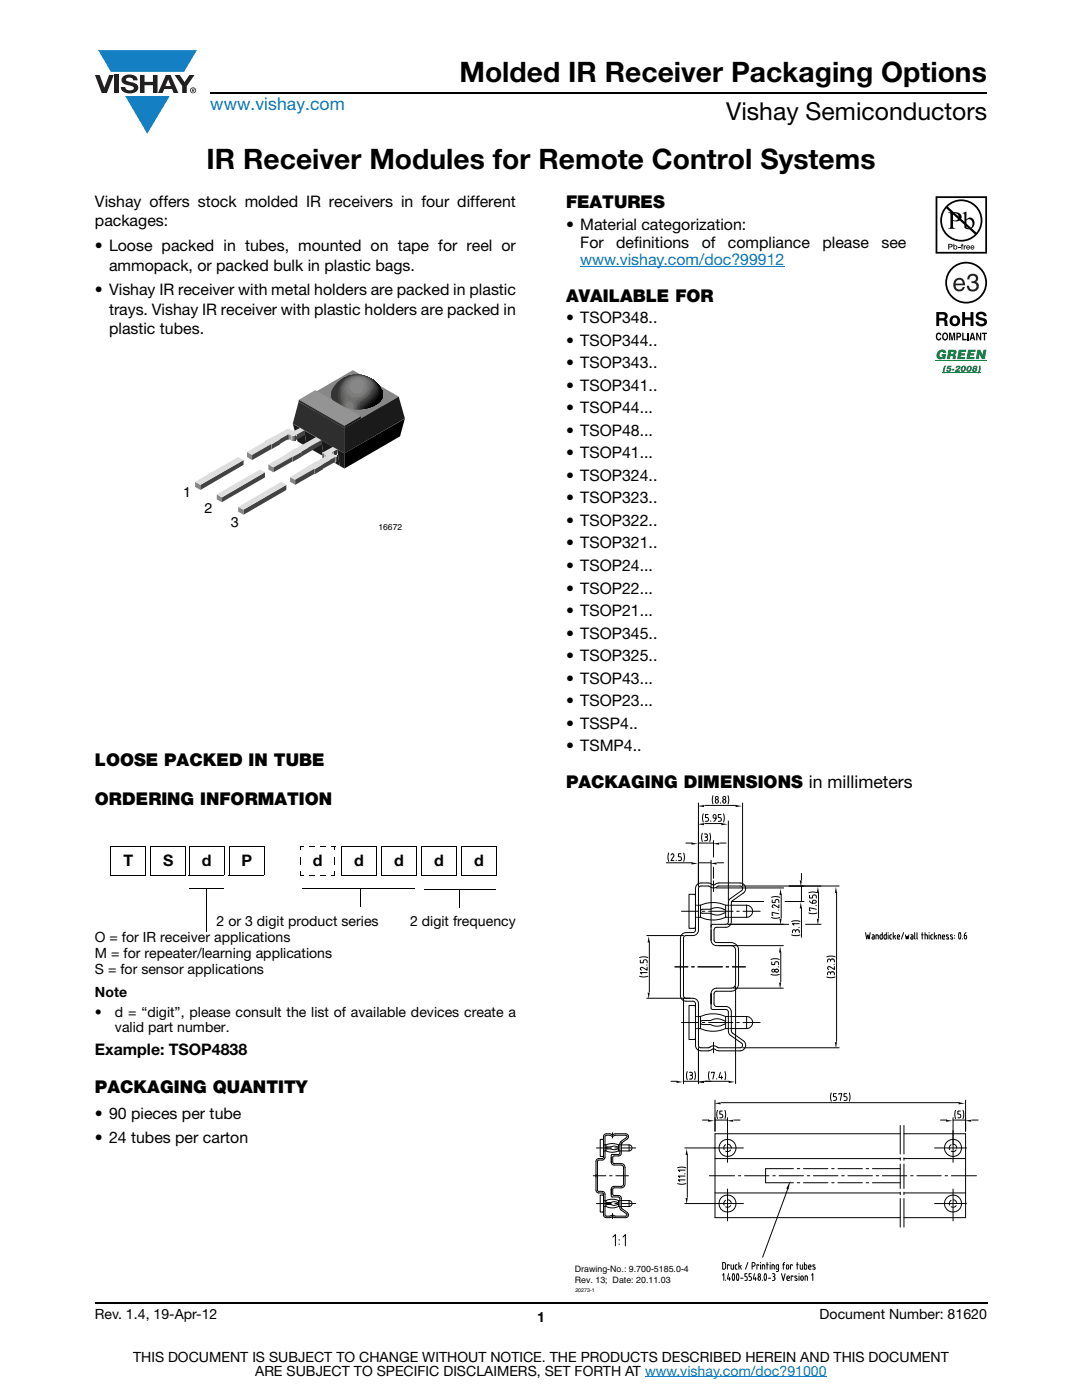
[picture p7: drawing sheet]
<svg xmlns="http://www.w3.org/2000/svg" width="216mm" height="279mm" viewBox="0 0 216 279" stroke-linecap="round" stroke-linejoin="round" font-family="sans-serif">
<defs><g id="words">
<g font-size="5.6">
<text x="91.7" y="16.4">Molded IR Receiver Packaging Options</text>
<text x="41.2" y="33.8">IR Receiver Modules for Remote Control Systems</text>
</g>
<text font-size="4.9" x="144.9" y="24">Vishay Semiconductors</text>
<text font-size="3.5" fill="#007ec4" x="42" y="21.9">www.vishay.com</text>
<g font-size="3.5">
<text x="112.9" y="41.5">FEATURES</text>
<text x="112.9" y="60.2">AVAILABLE FOR</text>
<text x="18.9" y="153">LOOSE PACKED IN TUBE</text>
<text x="18.9" y="160.7">ORDERING INFORMATION</text>
<text x="112.9" y="157.2">PACKAGING DIMENSIONS in millimeters</text>
<text x="18.9" y="218.2">PACKAGING QUANTITY</text>
</g>
<g font-size="3.2">
<text x="18.9" y="41.3">Vishay offers stock molded IR receivers in four different</text>
<text x="18.9" y="45.2">packages:</text>
<text x="112.9" y="45.9">• Material categorization:</text>
<text x="18.9" y="50.1">• Loose packed in tubes, mounted on tape for reel or</text>
<text x="21.8" y="54">ammopack, or packed bulk in plastic bags.</text>
<text x="115.8" y="49.4">For</text>
<text x="123" y="49.4">definitions</text>
<text x="140" y="49.4">of</text>
<text x="145.2" y="49.4">compliance</text>
<text x="164.1" y="49.4">please</text>
<text x="175.9" y="49.4">see</text>
<text x="18.9" y="58.9">• Vishay IR receiver with metal holders are packed in plastic</text>
<text x="21.8" y="62.8">trays. Vishay IR receiver with plastic holders are packed in</text>
<text x="112.9" y="64.5">• TSOP348..</text>
<text x="21.8" y="66.7">plastic tubes.</text>
<text x="112.9" y="69">• TSOP344..</text>
<text x="112.9" y="73.5">• TSOP343..</text>
<text x="112.9" y="78">• TSOP341..</text>
<text x="112.9" y="82.5">• TSOP44...</text>
<text x="112.9" y="87">• TSOP48...</text>
<text x="112.9" y="91.5">• TSOP41...</text>
<text x="112.9" y="96">• TSOP324..</text>
<text x="112.9" y="100.5">• TSOP323..</text>
<text x="112.9" y="105">• TSOP322..</text>
<text x="112.9" y="109.5">• TSOP321..</text>
<text x="112.9" y="114">• TSOP24...</text>
<text x="112.9" y="118.4">• TSOP22...</text>
<text x="112.9" y="123">• TSOP21...</text>
<text x="112.9" y="127.4">• TSOP345..</text>
<text x="112.9" y="132">• TSOP325..</text>
<text x="112.9" y="136.4">• TSOP43...</text>
<text x="112.9" y="140.9">• TSOP23...</text>
<text x="112.9" y="145.5">• TSSP4..</text>
<text x="112.9" y="149.9">• TSMP4..</text>
<text x="24.6" y="172.7">T</text>
<text x="32.5" y="172.7">S</text>
<text x="40.3" y="172.7">d</text>
<text x="48.2" y="172.7">P</text>
<text x="62.4" y="172.7">d</text>
<text x="70.7" y="172.7">d</text>
<text x="78.7" y="172.7">d</text>
<text x="86.6" y="172.7">d</text>
<text x="94.6" y="172.7">d</text>
<text x="18.9" y="210.5">Example: TSOP4838</text>
<text x="18.9" y="223.2">• 90 pieces per tube</text>
<text x="18.9" y="228.2">• 24 tubes per carton</text>
</g>
<text font-size="3.2" fill="#007ec4" x="115.8" y="52.9">www.vishay.com/doc?99912</text>
<g font-size="2.8">
<text x="36.6" y="99.2">1</text>
<text x="40.8" y="102.3">2</text>
<text x="46" y="105.2">3</text>
<text x="43.2" y="184.9">2 or 3 digit product series</text>
<text x="81.8" y="184.9">2 digit frequency</text>
<text x="18.9" y="188.1">O = for IR receiver applications</text>
<text x="18.9" y="191.2">M = for repeater/learning applications</text>
<text x="18.9" y="194.4">S = for sensor applications</text>
<text x="18.9" y="199">Note</text>
<text x="18.9" y="202.9">•</text>
<text x="22.9" y="202.9">d = “digit”, please consult the list of available devices create a</text>
<text x="22.9" y="206.1">valid part number.</text>
<text x="18.9" y="263.3">Rev. 1.4, 19-Apr-12</text>
<text x="107.2" y="263.8">1</text>
<text x="163.6" y="263.3">Document Number: 81620</text>
<text x="26.5" y="271.7">THIS DOCUMENT IS SUBJECT TO CHANGE WITHOUT NOTICE. THE PRODUCTS DESCRIBED HEREIN AND THIS DOCUMENT</text>
<text x="50.9" y="274.6">ARE SUBJECT TO SPECIFIC DISCLAIMERS, SET FORTH AT www.vishay.com/doc?91000</text>
</g>
<g font-size="1.8" fill="#040503">
<text x="114.7" y="256.1">Rev. 13; Date: 20.11.03</text>
<text x="114.7" y="253.9">Drawing-No.: 9.700-5185.0-4</text>
</g>
<text font-size="1.7" x="75.5" y="105.8">16672</text>
<text font-size="1.1" fill="#040503" x="114.8" y="257.9">20273-1</text>
</g></defs>
<g fill="#147fc3">
<path d="M19.6 10h19.7l-2.6 4.3h-1.1h-13.5z"/>
<path d="M25 19.2h8.9l-4.5 7.5z"/>
</g>
<g fill="#231f20">
<path d="M18.9 15h1l.9 2.5 1-2.5h.9l-1.4 3.6h-1z"/>
<path d="M22.9 15h.9v3.6h-.9z"/>
<path d="M24.6 15.3a2.1 2.1 0 0 1 2.8 .3l.1 .4h-.9a.79 .79 0 0 0-.7-.5 .79 .79 0 0 0-.8 .4l.3 .3 1 .2a1.08 1.08 0 0 1 1.2 1 1.08 1.08 0 0 1-1.1 1.2 1.73 1.73 0 0 1-2.4-1.2h.9a.96 .96 0 0 0 .8 .6 .96 .96 0 0 0 .9-.4 1.31 1.31 0 0 0-1.2-.6 1.03 1.03 0 0 1-1.1-.6 1.03 1.03 0 0 1 .2-1.1z"/>
<path d="M27.9 15h.9v1.3h1.7v-1.3h.9v3.6h-.9v-1.6h-1.7v1.6h-.9z"/>
<path d="M34.8 15h1.1l.9 1.4 1-1.4h1l-1.5 2.2v1.4h-.9v-1.4z"/>
<path d="M33.6 15.9l.5 1.3h-1.1zM33.1 15l-1.6 3.6h1l.3-.8h1.5l.3 .8h1l-1.6-3.6z"/>
<path d="M38.1 18a.46 .46 0 0 1 .9 0 .46 .46 0 0 1-.9 0zM37.9 18a.6 .6 0 0 0 1.2 0 .6 .6 0 0 0-1.2 0z"/>
<path d="M38.4 17.8h.2v.2h-.2zM38.3 17.7v.7h.1v-.3l.4 .3-.2-.3 .2-.2-.1-.2z"/>
</g>
<path d="M42 18.6h155M18.9 260h178.1" fill="none" stroke="#000" stroke-width=".36"/>
<path d="M115.8 53.2h40.7M128.7 274.8h36.3" fill="none" stroke="#007ec4" stroke-width=".2"/>
<path d="M36.6 73.9h44.2v32.3h-44.2z" fill="#fff"/>
<path d="M58.4 84.6l2.3 1.3 .5 3.3-1.8-1.1z" fill="#1a1a1a"/>
<path d="M60.7 85.9l.2 .9-.2 .1z" fill="#424242"/>
<path d="M59.9 85.4l.8 .5v1l-.8-.6z" fill="#878787"/>
<path d="M58.4 84.5l2.3 1.4z" fill="#1a1a1a"/>
<path d="M57.3 86.8h.7v1h-.7zM58 86.8h.1" fill="none" stroke="#fff" stroke-width=".27"/>
<g fill="#7d7d7d">
<path d="M58 86.8v1z"/>
<path d="M58 86.7v1.1z"/>
</g>
<g fill="#878787">
<path d="M57.9 86.7l.1 1.1z" fill-rule="evenodd"/>
<path d="M57.8 86.7h.1v1.1l-.1-.1z" fill-rule="evenodd"/>
<path d="M57.7 86.7v1z" fill-rule="evenodd"/>
</g>
<path d="M57.7 86.7v1z" fill="#7d7d7d"/>
<g fill="#757575">
<path d="M57.6 86.7v1z"/>
<path d="M57.6 86.7l.1 1z" fill-rule="evenodd"/>
</g>
<path d="M57.6 86.7v1z" fill="#707070"/>
<g fill="#696969">
<path d="M57.5 86.7v1z"/>
<path d="M57.5 86.7l.1 1z" fill-rule="evenodd"/>
</g>
<g fill="#616161">
<path d="M57.5 86.7v1z"/>
<path d="M57.5 86.7v1z" fill-rule="evenodd"/>
</g>
<path d="M57.5 86.7v1z" fill="#595959"/>
<path d="M57.5 86.7v1z" fill="#525252"/>
<path d="M57.4 86.7l.1 1z" fill="#525252"/>
<path d="M57.4 86.7v1z" fill="#4a4a4a"/>
<g fill="#424242">
<path d="M57.4 86.7v1.1z"/>
<path d="M57.3 86.7v1.1z"/>
<path d="M57.3 86.7l.1 1.1z" fill-rule="evenodd"/>
</g>
<g fill="#3d3d3d">
<path d="M57.3 86.7v1.1z"/>
<path d="M57.3 86.7v1.1z" fill-rule="evenodd"/>
</g>
<path d="M57.3 86.7v1.1z" fill="#363636"/>
<path d="M58 86.8l.2 .1v1l-.2-.1z" fill="#878787"/>
<path d="M60.7 85.9l3.4 1.9 .5 3.3-3.4-1.9z" fill="#1a1a1a"/>
<path d="M63.1 87.2l1 .6v1l-1-.6z" fill="#878787"/>
<path d="M60.7 85.9l3.4 1.9z" fill="#1a1a1a"/>
<path d="M58.9 86.9l1.8-1v1l-1.8 1z" fill="#424242"/>
<path d="M58.2 86.9h.7v1h-.7zM58.9 86.9h.1" fill="none" stroke="#fff" stroke-width=".27"/>
<path d="M58.9 86.9v1.1z" fill-rule="evenodd" fill="#363636"/>
<path d="M58.8 86.9l.1 1.1z" fill="#3d3d3d"/>
<path d="M58.8 86.9v1.1z" fill="#3d3d3d"/>
<g fill="#424242">
<path d="M58.8 86.9v1.1z"/>
<path d="M58.8 87v1z"/>
<path d="M58.8 86.9v1.1z" fill-rule="evenodd"/>
</g>
<path d="M58.8 87v1z" fill="#4a4a4a"/>
<g fill="#525252">
<path d="M58.7 87v1z"/>
<path d="M58.7 87l.1 1z" fill-rule="evenodd"/>
</g>
<path d="M58.7 87v1z" fill="#595959"/>
<g fill="#616161">
<path d="M58.6 87v1z"/>
<path d="M58.6 87l.1 1z" fill-rule="evenodd"/>
</g>
<g fill="#696969">
<path d="M58.6 87v1z"/>
<path d="M58.6 87v1z" fill-rule="evenodd"/>
</g>
<path d="M58.6 87v1z" fill="#707070"/>
<g fill="#757575">
<path d="M58.6 87v1z"/>
<path d="M58.5 87l.1 1z" fill-rule="evenodd"/>
</g>
<path d="M58.5 87v1z" fill="#7d7d7d"/>
<g fill="#878787">
<path d="M58.4 87l.1 1z" fill-rule="evenodd"/>
<path d="M58.3 86.9l.1 .1v1h-.1z" fill-rule="evenodd"/>
<path d="M58.2 86.9l.1 1.1z" fill-rule="evenodd"/>
</g>
<path d="M58.2 86.9v1.1z" fill="#7d7d7d"/>
<g fill="#424242">
<path d="M55.8 87.6l1.5-.8v1l-1.5 .8z"/>
<path d="M64.1 87.8l.2 .9-.2 .1z"/>
</g>
<path d="M52.9 88h.2v1h-.2z" fill="#878787"/>
<path d="M54.2 88.7l1.7-1v1l-1.7 1z" fill="#424242"/>
<path d="M54.1 88.6l.1 1.1z" fill="#878787"/>
<path d="M64.1 87.8l3.2 1.9 .5 3.3-3.2-1.9z" fill="#1a1a1a"/>
<path d="M67.3 89.7l.1 .8-.1 .2z" fill="#424242"/>
<path d="M66.4 89.2l.9 .5v1l-.9-.6z" fill="#878787"/>
<path d="M64.1 87.8l3.2 1.9z" fill="#1a1a1a"/>
<path d="M60.1 90.1l4-2.3v1l-4 2.3z" fill="#424242"/>
<path d="M66.4 90.1l.9-.4v1l-.9 .4zM67.3 90.7h.1M67.3 89.7h.1" fill="none" stroke="#fff" stroke-width=".27"/>
<path d="M66.4 90.1l.9-.4v1l-.9 .4z" fill-rule="evenodd" fill="#363636"/>
<path d="M66.2 91.3h.1M66.3 90.2l.1-.1v1l-.2 .2z" fill="none" stroke="#fff" stroke-width=".27"/>
<g fill="#363636">
<path d="M66.4 90.1v1z"/>
<path d="M66.4 90.1v1.1z" fill-rule="evenodd"/>
</g>
<path d="M66.4 90.2v1l-.2 .1v-1z" fill-rule="evenodd" fill="#2e2e2e"/>
<path d="M67.3 89.7l1.4 .8v3l-.9-.5z" fill="#1a1a1a"/>
<path d="M58.4 84.5l12-6.9 10.4 6-12.1 6.9z" fill="#878787"/>
<path d="M68.7 90.5l12.1-6.9-1 3.5-11.1 6.4z" fill="#000"/>
<path d="M57.3 90.5v1z" fill="#878787"/>
<path d="M64.5 91.4h.1M64.5 90.4l.1 .2v1l-.1-.2z" fill="none" stroke="#fff" stroke-width=".27"/>
<g fill="#7d7d7d">
<path d="M64.5 90.6v.9z"/>
<path d="M64.5 90.6l.1 1z" fill-rule="evenodd"/>
</g>
<path d="M64.5 90.5v1z" fill="#757575"/>
<path d="M64.5 90.5v1z" fill="#707070"/>
<path d="M64.5 90.5v1z" fill="#707070"/>
<g fill="#696969">
<path d="M64.5 90.5v1z"/>
<path d="M64.5 90.5v1z" fill-rule="evenodd"/>
</g>
<path d="M64.5 90.5v1z" fill="#616161"/>
<path d="M64.5 90.5v1z" fill="#595959"/>
<g fill="#525252">
<path d="M64.5 90.5v.9z"/>
<path d="M64.5 90.5v1z" fill-rule="evenodd"/>
</g>
<path d="M64.5 90.4v1z" fill-rule="evenodd" fill="#4a4a4a"/>
<path d="M64.5 90.4v1z" fill="#424242"/>
<g fill="#878787">
<path d="M64.6 90.6l.3 .1v1.1l-.3-.2z"/>
<path d="M49.3 90.2l1 .6v1l-1-.6z"/>
</g>
<path d="M49.3 90.2l3.8-2.2h-.2l4.3-2.3a1.17 1.17 0 0 1 1.3 .2l1.4-.5 .8 .5-1.8 1h-.7a.82 .82 0 0 0-.9-.1l-7 4z" fill-rule="evenodd" fill="#dedede"/>
<path d="M50.3 90.8l3.8-2.2v1.1l-3.8 2.1z" fill="#424242"/>
<path d="M64.9 90.7l.1 .2v1.1l-.1-.2zM65 90.9h.1" fill="none" stroke="#fff" stroke-width=".27"/>
<path d="M65 90.9v1.1z" fill="#424242"/>
<path d="M65 90.9v1.1z" fill="#4a4a4a"/>
<path d="M65 90.9v1z" fill="#525252"/>
<path d="M65 90.9v1z" fill="#595959"/>
<path d="M64.9 90.9l.1 1z" fill="#616161"/>
<path d="M64.9 90.9v1z" fill="#616161"/>
<g fill="#696969">
<path d="M64.9 90.9v.9z"/>
<path d="M64.9 90.8v1z"/>
</g>
<path d="M64.9 90.8v1z" fill="#707070"/>
<g fill="#757575">
<path d="M64.9 90.8v1z"/>
<path d="M64.9 90.8v1z" fill-rule="evenodd"/>
</g>
<g fill="#7d7d7d">
<path d="M64.9 90.7v1.1z"/>
<path d="M64.9 90.7v1z" fill-rule="evenodd"/>
</g>
<path d="M58.4 91.1v1.1z" fill="#878787"/>
<path d="M58.4 91.1l1.8-.9v.9l-1.8 1.1z" fill="#424242"/>
<path d="M67 91h.1M67 91v1l-.2 .2v-1z" fill="none" stroke="#fff" stroke-width=".27"/>
<path d="M67 91l-.1 1.2z" fill-rule="evenodd" fill="#2e2e2e"/>
<g fill="#363636">
<path d="M66.8 91.2v1z"/>
<path d="M66.8 91.2l.1 1z" fill-rule="evenodd"/>
</g>
<path d="M64.4 92.6l2.4-1.4v1l-2.4 1.4z" fill="#424242"/>
<path d="M61.5 93l.1 1z" fill="#878787"/>
<path d="M53.6 92.7l5.4-3.3 4.1-2.2 1 .6-9.5 5.5z" fill-rule="evenodd" fill="#dedede"/>
<path d="M53.6 92.7l1 .6v1l-1-.6z" fill="#878787"/>
<path d="M54.6 93.3l3.8-2.2v1l-3.8 2.2z" fill="#424242"/>
<path d="M62.7 93.6l.1 1.1z" fill="#878787"/>
<path d="M62.8 93.6l1.7-1v1l-1.7 1.1z" fill="#424242"/>
<path d="M57.9 95.2l1 .5v1.1l-1-.6z" fill="#878787"/>
<path d="M57.9 95.2l7-4.1v-.4l-.4-.2 .1-.3 1.8-1 .9 .4-1 .7v.1l.7 .5-.2 .3-4 2.4-3.9 2.1z" fill-rule="evenodd" fill="#dedede"/>
<path d="M58.9 95.7l3.8-2.1v1l-3.8 2.2z" fill="#424242"/>
<path d="M59.6 80.2l10.8-6.3 9.2 5.3-10.9 6.3z" fill="#878787"/>
<path d="M68.9 78.1l.1 .3a1.2 1.2 0 0 1-.1 1.9l-.1 .6 .1 .5-1.3-.6 .5-1.4z" fill-rule="evenodd" fill="#707070"/>
<g fill="#696969">
<path d="M68.7 78.2a2.12 2.12 0 0 1 .1 2.4l.1 .7-1.3-.5 .4-1.3z" fill-rule="evenodd"/>
<path d="M68.6 78.4l.3 1.1-.2 1.1v.7l-1.1-.5 .5-1.5z" fill-rule="evenodd"/>
</g>
<g fill="#616161">
<path d="M68.5 78.5l.2 .9v1.9l-1.1-.5z" fill-rule="evenodd"/>
<path d="M68.4 78.7l.2 .8-.1 1.3 .1 .5-1-.5z" fill-rule="evenodd"/>
</g>
<g fill="#595959">
<path d="M68.3 79l.2 2.3-.9-.5z" fill-rule="evenodd"/>
<path d="M68.2 79.2l.2 2-.8-.4z" fill-rule="evenodd"/>
</g>
<path d="M68.1 79.4l.2 1.8-.7-.4z" fill-rule="evenodd" fill="#525252"/>
<path d="M68 79.5l.2 1.6-.6-.3z" fill-rule="evenodd" fill="#4a4a4a"/>
<path d="M67.9 79.7l.3 1.4a.55 .55 0 0 1-.5-.8z" fill-rule="evenodd" fill="#424242"/>
<circle cx="69.8" cy="81.1" r=".35" fill="#7d7d7d"/>
<g fill="#424242">
<path d="M67.8 79.9l.2 1.1-.4-.2z" fill-rule="evenodd"/>
<path d="M67.8 80.1l.2 .9-.4-.2z" fill-rule="evenodd"/>
</g>
<path d="M76.2 77.8l.2 .8z" fill-rule="evenodd" fill="#000"/>
<circle cx="69.8" cy="81.1" r=".35" fill="#7d7d7d"/>
<path d="M67.5 76.2a5.5 5.5 0 0 1 8.7 1.7 2.24 2.24 0 0 1-1.4 2.9 8 8 0 0 1-7.2 0 8 8 0 0 1 2.7-4.3l-.2 .4 .2 .4a1.1 1.1 0 0 0 1.9-.5 .63 .63 0 0 0-.4-1 1.5 1.5 0 0 0-1.7 .8l-1.4 1.6-.7 1.2-.4 1.4a2.22 2.22 0 0 1-.9-3.6z" fill-rule="evenodd" fill="#878787"/>
<g fill="#7d7d7d">
<path d="M67.5 76.2a5.5 5.5 0 0 1 8.7 1.7 2.24 2.24 0 0 1-1.4 2.9 8 8 0 0 1-7.2 0l.6-1.8 1.5-2.1a1.47 1.47 0 0 0 1.4 1.7 1.47 1.47 0 0 0 1.6-1.4 1.22 1.22 0 0 0-.4-1.4 1.22 1.22 0 0 0-1.4-.1 1.71 1.71 0 0 0-1.2 1.2l-1.5 2.1-.6 1.8a2.22 2.22 0 0 1-.9-3.6z" fill-rule="evenodd"/>
<path d="M67.5 76.2a5.5 5.5 0 0 1 8.7 1.7 2.24 2.24 0 0 1-1.4 2.9l-1.9 .7-1.4 .2-1.5-.1a.6 .6 0 0 0-.3-1l-.3 .1-.1 .3 .1 .5-1.8-.7 .9-2.2 1-1.3a1.72 1.72 0 0 0 1.7 1.6 1.72 1.72 0 0 0 1.7-1.6 1.36 1.36 0 0 0-.3-1.6 1.36 1.36 0 0 0-1.6-.2 2.05 2.05 0 0 0-1.5 1.8l-1 1.3-.9 2.2a2.22 2.22 0 0 1-.9-3.6z" fill-rule="evenodd"/>
<path d="M67.5 76.2a5.5 5.5 0 0 1 8.7 1.7 2.24 2.24 0 0 1-1.4 2.9l-1.8 .7-1.4 .2-1.5-.1a.64 .64 0 0 0 .1-.9 .64 .64 0 0 0-.9-.1l-.1 .4 .1 .5-1.7-.7 .6-1.8 1.1-1.5a1.95 1.95 0 0 0 2.1 1.5 1.95 1.95 0 0 0 1.7-1.9 1.33 1.33 0 0 0-1-1.7 2.29 2.29 0 0 0-2.8 2.1l-1.1 1.5-.6 1.8a2.22 2.22 0 0 1-.9-3.6z" fill-rule="evenodd"/>
</g>
<path d="M67.5 76.2a5.5 5.5 0 0 1 8.7 1.7 2.24 2.24 0 0 1-1.4 2.9l-1.8 .7-1.3 .2h-1.4a.85 .85 0 0 0 0-1.1 .85 .85 0 0 0-.9-.3l-.4 .6 .1 .6-1.5-.7 .6-1.6 .9-1.5a2.05 2.05 0 0 0 1.9 1.6 2.05 2.05 0 0 0 2.1-1.3 1.78 1.78 0 0 0 0-2 1.78 1.78 0 0 0-1.9-.8 2.35 2.35 0 0 0-2.1 2.5l-.9 1.5-.6 1.6a2.22 2.22 0 0 1-.9-3.6z" fill-rule="evenodd" fill="#757575"/>
<g fill="#707070">
<path d="M67.5 76.2a5.5 5.5 0 0 1 8.7 1.7 2.24 2.24 0 0 1-1.4 2.9 7.2 7.2 0 0 1-4.4 .8 1.13 1.13 0 0 0-.7-1.7 1.15 1.15 0 0 0-.7 1.5l-1.4-.6 .5-1.5 .9-1.4a1.8 1.8 0 0 0 1.3 1.6 2.86 2.86 0 0 0 3.2-3.1 1.99 1.99 0 0 0-3-1 2.31 2.31 0 0 0-1.5 2.5l-.9 1.4-.5 1.5a2.22 2.22 0 0 1-.9-3.6z" fill-rule="evenodd"/>
<path d="M67.5 76.2a5.5 5.5 0 0 1 8.7 1.7 2.24 2.24 0 0 1-1.4 2.9l-1.7 .7-1.9 .2h-.7l.1-1a.74 .74 0 0 1 .5-1.1 2.87 2.87 0 0 0 2.4-3.5 2.62 2.62 0 0 0-3.1-.8 2.62 2.62 0 0 0-1.5 2.8l-.8 1.3-.5 1.4a2.22 2.22 0 0 1-.9-3.6z" fill-rule="evenodd"/>
</g>
<g fill="#696969">
<path d="M67.5 76.2a5.5 5.5 0 0 1 8.7 1.7 2.24 2.24 0 0 1-1.4 2.9 6.5 6.5 0 0 1-4.2 .8l.1-.9a1.05 1.05 0 0 1 1.1-1.2 2.87 2.87 0 0 0 1.9-3.4 2.77 2.77 0 0 0-3.3-.9 2.77 2.77 0 0 0-1.7 3l-.7 1.3-.4 1.3a2.22 2.22 0 0 1-.9-3.6z" fill-rule="evenodd"/>
<path d="M67.5 76.2a5.5 5.5 0 0 1 8.7 1.7 2.24 2.24 0 0 1-1.4 2.9 6.4 6.4 0 0 1-4.1 .8l.1-.8a1.14 1.14 0 0 1 1.1-1.2 2.99 2.99 0 0 0 1.9-3.5 2.94 2.94 0 0 0-3.5-.9 2.94 2.94 0 0 0-1.7 3.2l-.5 .9-.5 1.5a2.22 2.22 0 0 1-.9-3.6z" fill-rule="evenodd"/>
</g>
<g fill="#616161">
<path d="M67.5 76.2a5.5 5.5 0 0 1 8.7 1.7 2.24 2.24 0 0 1-1.4 2.9 7.2 7.2 0 0 1-4 .8l.5-1.6a4.1 4.1 0 0 0 2.7-3.3 2.08 2.08 0 0 0-2.2-1.7 2.92 2.92 0 0 0-3.3 3.5l-.9 2.3a2.22 2.22 0 0 1-.9-3.6z" fill-rule="evenodd"/>
<path d="M67.5 76.2a5.5 5.5 0 0 1 8.7 1.7 2.24 2.24 0 0 1-1.4 2.9l-1.6 .6-2.4 .3a2.28 2.28 0 0 1 1.7-2.3 3.2 3.2 0 0 0 1.5-3.3 3.2 3.2 0 0 0-3.9-.9 3.2 3.2 0 0 0-1.7 3.5l-.8 2.1a2.22 2.22 0 0 1-.9-3.6z" fill-rule="evenodd"/>
</g>
<path d="M67.5 76.2a5.5 5.5 0 0 1 8.7 1.7 2.24 2.24 0 0 1-1.4 2.9l-1.5 .6-2.4 .3 .5-1.4a5.8 5.8 0 0 0 2.7-3 1.41 1.41 0 0 0-.9-2 3.3 3.3 0 0 0-3.7 .2 3.3 3.3 0 0 0-1.2 3.5l-.7 1.8a2.22 2.22 0 0 1-.9-3.6z" fill-rule="evenodd" fill="#595959"/>
<path d="M67.5 76.2a5.5 5.5 0 0 1 8.7 1.7 2.24 2.24 0 0 1-1.4 2.9l-1.8 .7-1.9 .2a2.59 2.59 0 0 1 1.6-2.1 4.2 4.2 0 0 0 1.8-2.9 3 3 0 0 0-3.6-1.8 3.4 3.4 0 0 0-2.8 4.5l-.5 1.4a2.22 2.22 0 0 1-.9-3.6z" fill-rule="evenodd" fill="#525252"/>
<path d="M67.5 76.2a5.5 5.5 0 0 1 8.7 1.7 2.24 2.24 0 0 1-1.4 2.9 5.7 5.7 0 0 1-3.6 .8 3.4 3.4 0 0 1 1.9-2.2l.7-.8a1.97 1.97 0 0 0-.3-3.2 3.6 3.6 0 0 0-4.2 .1 3.6 3.6 0 0 0-1.3 4l-.4 1.3a2.22 2.22 0 0 1-.9-3.6z" fill-rule="evenodd" fill="#4a4a4a"/>
<g fill="#424242">
<path d="M67.5 76.2a5.5 5.5 0 0 1 8.7 1.7 2.24 2.24 0 0 1-1.4 2.9 5.8 5.8 0 0 1-3.6 .8 2.82 2.82 0 0 1 1.9-2l.8-.8a3.6 3.6 0 0 0 .8-2 3.6 3.6 0 0 0-4.6-1.8 3.3 3.3 0 0 0-2.3 3.6 3.6 3.6 0 0 1-.2 2.2 2.22 2.22 0 0 1-.9-3.6z" fill-rule="evenodd"/>
<path d="M67.5 76.2a5.5 5.5 0 0 1 8.7 1.7 2.24 2.24 0 0 1-1.4 2.9 6.3 6.3 0 0 1-3.5 .8 3.3 3.3 0 0 1 2-2l.6-.8a2.42 2.42 0 0 0 .6-2.5 3.8 3.8 0 0 0-4.9-1.1 3.8 3.8 0 0 0-1.8 4.7l-.2 .9a2.22 2.22 0 0 1-.9-3.6z" fill-rule="evenodd"/>
<path d="M67.5 76.2a5.5 5.5 0 0 1 8.7 1.7 2.24 2.24 0 0 1-1.4 2.9l-1.6 .7-1.8 .2a4.1 4.1 0 0 1 1.9-2.1l.5-.5a3.4 3.4 0 0 0 1-2.3 3.6 3.6 0 0 0-4-2 3.6 3.6 0 0 0-3.2 4.1l.2 1.2-.2 .7a2.22 2.22 0 0 1-.9-3.6z" fill-rule="evenodd"/>
</g>
<path d="M67.5 76.2a5.5 5.5 0 0 1 8.7 1.7 2.24 2.24 0 0 1-1.4 2.9l-1.6 .7-1.8 .2 .5-.7a9.6 9.6 0 0 0 3-3.5 2.52 2.52 0 0 0-2.4-2.6 3.9 3.9 0 0 0-5 4.1l.2 1.3-.1 .5a2.22 2.22 0 0 1-.9-3.6z" fill-rule="evenodd" fill="#3d3d3d"/>
<g fill="#363636">
<path d="M67.5 76.2a5.5 5.5 0 0 1 8.7 1.7 2.24 2.24 0 0 1-1.4 2.9 5.5 5.5 0 0 1-3.2 .8 5 5 0 0 1 2.1-2.1l.3-.3a3.2 3.2 0 0 0 1-2.3 3.7 3.7 0 0 0-4.2-2.1 3.8 3.8 0 0 0-3.4 4.6l.2 1.4a2.22 2.22 0 0 1-.9-3.6z" fill-rule="evenodd"/>
<path d="M67.5 76.2a5.5 5.5 0 0 1 8.7 1.7 2.24 2.24 0 0 1-1.4 2.9l-1.5 .7-1.7 .2a4.2 4.2 0 0 1 1.8-1.9 5 5 0 0 0 1.6-2.3 2.73 2.73 0 0 0-2.6-2.6 4 4 0 0 0-5.1 4.8l.3 1.1a2.22 2.22 0 0 1-.9-3.6z" fill-rule="evenodd"/>
</g>
<g fill="#2e2e2e">
<path d="M72.6 75a5.4 5.4 0 0 1 3.8 3.5 2.68 2.68 0 0 1-2 2.6l-1 .3-1.7 .3 .5-.6a8.2 8.2 0 0 0 3-3.6 2.37 2.37 0 0 0-1.8-2.3z" fill-rule="evenodd"/>
<path d="M73.1 75.1a5.4 5.4 0 0 1 3.3 3.3 2.7 2.7 0 0 1-2 2.7l-1 .3-1.6 .3 .8-1a7 7 0 0 0 2.6-3 2.54 2.54 0 0 0-2.1-2.6z" fill-rule="evenodd"/>
</g>
<g fill="#262626">
<path d="M73.5 75.2a5.4 5.4 0 0 1 2.9 3.2 2.7 2.7 0 0 1-2 2.7l-.9 .3-1.6 .3 1.4-1.4a4.6 4.6 0 0 0 2-2.9 2.6 2.6 0 0 0-1.8-2.2z" fill-rule="evenodd"/>
<path d="M73.7 75.4a5.7 5.7 0 0 1 2.7 3 2.7 2.7 0 0 1-2 2.7l-.9 .3-1.5 .3 .4-.5a12.1 12.1 0 0 0 3-3.3 2.58 2.58 0 0 0-1.7-2.5z" fill-rule="evenodd"/>
</g>
<path d="M74 75.5a5.8 5.8 0 0 1 2.4 2.9 2.82 2.82 0 0 1-2.4 2.8l-1.8 .5 .8-.8a7.4 7.4 0 0 0 2.5-3.1 2.4 2.4 0 0 0-1.5-2.3z" fill-rule="evenodd" fill="#1f1f1f"/>
<g fill="#1a1a1a">
<path d="M74.2 75.6l1.4 1.3a3.6 3.6 0 0 1 .8 2.1 3.7 3.7 0 0 1-3 2.4l-1.1 .2 .7-.7a7.3 7.3 0 0 0 2.5-3 2.15 2.15 0 0 0-1.3-2.3z" fill-rule="evenodd"/>
<path d="M74.4 75.8l1.2 1.1a3.6 3.6 0 0 1 .8 2.1 3.6 3.6 0 0 1-2.9 2.4l-1.1 .2 .8-.7a7.2 7.2 0 0 0 2.4-2.9 2.23 2.23 0 0 0-1.2-2.2z" fill-rule="evenodd"/>
</g>
<g fill="#121212">
<path d="M74.5 75.9l1 .9a3.8 3.8 0 0 1 .9 2.2 3.6 3.6 0 0 1-2.9 2.4l-.9 .2a10.5 10.5 0 0 0 3-3.3 2.06 2.06 0 0 0-1.1-2.4z" fill-rule="evenodd"/>
<path d="M74.8 76l.7 .8a3.8 3.8 0 0 1 .9 2.2 3.5 3.5 0 0 1-2.8 2.3l-.8 .2 .9-.8a5.6 5.6 0 0 0 2.1-3l-.1-.5-.4-.6z" fill-rule="evenodd"/>
</g>
<g fill="#0a0a0a">
<path d="M74.9 76.2l.6 .6a3.8 3.8 0 0 1 .9 2.2 3.6 3.6 0 0 1-2.6 2.3l-.8 .2 .8-.7a5.6 5.6 0 0 0 2-2.9l-.1-.6-.3-.5z" fill-rule="evenodd"/>
<path d="M75 76.3l.4 .4a3.8 3.8 0 0 1 1 2.3 3.6 3.6 0 0 1-2.8 2.3l-.4 .2 .7-.7a5.6 5.6 0 0 0 2-2.8l-.4-1.1z" fill-rule="evenodd"/>
</g>
<g fill="#000">
<path d="M75.2 76.4l.2 .3a4.1 4.1 0 0 1 1 2.3 4 4 0 0 1-3 2.4l.8-.7a4 4 0 0 0 1.7-3l-.2-.6z" fill-rule="evenodd"/>
<path d="M75.3 76.6a3.2 3.2 0 0 1 1.1 2.4 3.9 3.9 0 0 1-2.7 2.3l.7-.6a3.9 3.9 0 0 0 1.6-2.9l-.2-.6z" fill-rule="evenodd"/>
<path d="M75.4 76.7l.2 .3a2.25 2.25 0 0 1-.8 3.8l-.9 .5 .6-.6a3.8 3.8 0 0 0 1.5-2.8z" fill-rule="evenodd"/>
<path d="M75.6 76.8l.2 .3a2.25 2.25 0 0 1-1 3.7l-.7 .4 .6-.6a2.66 2.66 0 0 0 .9-3.8z" fill-rule="evenodd"/>
<path d="M75.6 77a2.28 2.28 0 0 1-.9 3.9l-.3 .1 .5-.4a2.46 2.46 0 0 0 .7-3.6z" fill-rule="evenodd"/>
<path d="M75.8 77.1a2.31 2.31 0 0 1-1 3.7l-.1 .1 .5-.5a2.36 2.36 0 0 0 .6-3.3z" fill-rule="evenodd"/>
<path d="M75.8 77.3a2.12 2.12 0 0 1-.8 3.5l.4-.5a2.17 2.17 0 0 0 .4-3z" fill-rule="evenodd"/>
<path d="M76 77.5a2.01 2.01 0 0 1-.7 3 2.34 2.34 0 0 0 .7-3z" fill-rule="evenodd"/>
<path d="M76 77.6a1.81 1.81 0 0 1 .1 2.1l.1-.3a2.27 2.27 0 0 0-.2-1.8z" fill-rule="evenodd"/>
</g>
<path d="M68.9 78.1l.1 .3a1.2 1.2 0 0 1-.1 1.9l-.1 .6 .1 .5-1.3-.6 .5-1.4z" fill-rule="evenodd" fill="#707070"/>
<g fill="#696969">
<path d="M68.7 78.2a2.12 2.12 0 0 1 .1 2.4l.1 .7-1.3-.6 .4-1.3z" fill-rule="evenodd"/>
<path d="M68.6 78.4l.3 1-.2 1.2v.7l-1.1-.6 .5-1.4z" fill-rule="evenodd"/>
</g>
<g fill="#616161">
<path d="M68.5 78.4a4.5 4.5 0 0 1 .1 2.5l.1 .3-1.1-.5z" fill-rule="evenodd"/>
<path d="M68.4 78.7l.2 .7-.1 1.3 .1 .5-1-.5z" fill-rule="evenodd"/>
</g>
<g fill="#595959">
<path d="M68.3 78.8l.2 2.4-.9-.5z" fill-rule="evenodd"/>
<path d="M68.2 79.1l.2 2.1-.8-.5z" fill-rule="evenodd"/>
</g>
<path d="M68.1 79.2l.2 2-.7-.5z" fill-rule="evenodd" fill="#525252"/>
<path d="M67.9 79.3l.3 1.8-.6-.4z" fill-rule="evenodd" fill="#4a4a4a"/>
<g fill="#424242">
<path d="M67.9 79.5l.3 1.6a.59 .59 0 0 1-.5-.9z" fill-rule="evenodd"/>
<path d="M67.8 79.9l.2 1.1-.4-.3z" fill-rule="evenodd"/>
<path d="M67.8 80.1l.2 .9-.4-.2z" fill-rule="evenodd"/>
</g>
<path d="M67.7 80.2l.1 .7-.2-.1z" fill-rule="evenodd" fill="#3d3d3d"/>
<g fill="#363636">
<path d="M67.6 80.3l.1 .6-.1-.1z" fill-rule="evenodd"/>
<path d="M67.6 80.7v.1z" fill-rule="evenodd"/>
</g>
<path d="M59.6 80.2l9.1 5.3v5l-10.3-6z" fill="#2e2e2e"/>
<g fill="#1a1a1a">
<path d="M68.7 85l3.3-1.9v.4l-3.3 1.9z"/>
<path d="M68.7 85.5l10.9-6.3 1.2 4.3-12.1 7z"/>
</g>
<path d="M59.6 79.8l9.1 5.2v.5l-9.1-5.3z" fill="#2e2e2e"/>
<path d="M38.9 96.2l1.1 .6v1l-1.1-.6z" fill="#878787"/>
<path d="M40 96.8l8.6-5v1l-8.6 5z" fill="#424242"/>
<path d="M38.9 96.2l8.6-5 1.1 .6-8.6 5z" fill="#dedede"/>
<path d="M43.3 98.7l1 .6v.9l-1-.5z" fill="#878787"/>
<path d="M44.3 99.3l8.6-5v1l-8.6 4.9z" fill="#424242"/>
<path d="M43.3 98.7l8.6-5 1 .6-8.6 5z" fill="#dedede"/>
<path d="M48.6 101.7l8.5-4.9v1l-8.5 4.9z" fill="#424242"/>
<path d="M47.5 101.2l1.1 .5v1l-1.1-.6z" fill="#878787"/>
<path d="M47.5 101.2l8.6-5 1 .6-8.5 4.9z" fill="#dedede"/>
<path d="M59.6 79.8l3.3-1.9 9.1 5.2-3.3 1.9z" fill-rule="evenodd" fill="#949494"/>
<g fill="none" stroke="#000" stroke-width=".2">
<path d="M22 174.6h7M22.1 168.8v5.8M22.1 168.9h7M29 168.9v5.8M30 174.6h7M30.1 168.9h7M30.1 168.8v5.8M37 168.9v5.8M37.7 174.6h7M37.8 168.9h7M37.8 168.8v5.8M44.7 168.9v5.8"/>
<path d="M45.7 174.6h7M45.8 168.8v5.8M45.8 168.9h7M52.7 168.9v5.8M60.3 177.4h22.4M68.1 174.6h7M68.2 168.9h7M68.2 168.8v5.8M71.8 177.4v3.5M75.1 168.9v5.8M76.1 174.6h7M76.2 168.8v5.8"/>
<path d="M76.2 168.9h7M83.1 168.9v5.8M84.1 174.6h7M84.1 168.9h7M84.1 168.8v5.8M84.5 177.4h14.4M91.1 168.9v5.8M91.6 177.6v3.5M92 174.6h7M92.1 168.9h7M92.1 168.8v5.8M99 168.9v5.8"/>
</g>
<g fill="#000">
<path d="M59.8 168.8h.2v.8h-.2zM59.8 174.5h.8v.2h-.8zM59.8 173.9h.2v.7h-.2zM59.8 171.1h.2v1.4h-.2zM59.9 168.8h.7v.2h-.7zM61.7 168.8h1.1v.2h-1.1zM61.7 174.5h1.1v.2h-1.1zM63.9 168.8h1.1v.2h-1.1zM63.9 174.5h1.1v.2h-1.1zM66.1 168.8h.8v.2h-.8zM66.1 174.5h.7v.2h-.7zM66.8 168.9h.1v.7h-.1z"/>
<path d="M66.8 171.1h.1v1.4h-.1zM66.8 173.9h.1v.8h-.1z"/>
</g>
<path d="M186.7 39.2h10.3v35.3h-10.3z" fill="#fff"/>
<g fill="#000">
<path d="M186.9 66.6l.4-.2h.3l.2 .5-.6-.2a.66 .66 0 0 0 .1 1l.3-.3h.2a.54 .54 0 0 1-.4 .6 .54 .54 0 0 1-.6-.5zM189.4 66.4h.4l.2 1.2 .2-1.2h.4v1.5h-.3v-1.3l-.2 1.3h-.2l-.3-1.3v1.3h-.2zM192 66.4h.3v1.2h.6v.3h-.9zM192 62.3h.6v1h1.1v-1h.5v2.8h-.5v-1.3h-1.1v1.3h-.6zM193 66.4h.3v1.5h-.3zM195 62.4a1.15 1.15 0 0 1 1.9 .7h-.6v-.2a.68 .68 0 0 0-1-.1v.4l.2 .1a1.29 1.29 0 0 1 1.5 .9 1.17 1.17 0 0 1-1.2 .9 1.17 1.17 0 0 1-1.1-.9h.5l.1 .2a.67 .67 0 0 0 1.1-.1l-.3-.3-.5-.1a.82 .82 0 0 1-.9-.5 .82 .82 0 0 1 .3-1zM194.8 66.4h.3l.5 1.1v-1.1h.2v1.5h-.3l-.5-1.1v1.1h-.2zM195.9 66.4h1.1v.3h-.4v1.2h-.3v-1.2h-.4z"/>
<path d="M189 56.4a3.8 3.8 0 0 1 7.6 0 3.8 3.8 0 0 1-7.6 0zM188.6 56.4a4.2 4.2 0 0 0 8.4 0 4.2 4.2 0 0 0-8.4 0z"/>
<path d="M187.4 62.8v.7h.9a.39 .39 0 0 0 .1-.7zM186.8 62.3h1.4a.79 .79 0 0 1 .8 .4 .79 .79 0 0 1-.1 .9l-.2 .1a.98 .98 0 0 1 .4 1.2l.1 .2h-.7l-.2-1.1h-.9v1.1h-.6z"/>
<path d="M188.4 66.7a.64 .64 0 0 0 .2 1l.1-.1a.64 .64 0 0 0-.1-1zM188.2 66.5l.2-.1a.56 .56 0 0 1 .7 .3 .82 .82 0 0 1-.5 1.3l-.2-.1a.89 .89 0 0 1-.2-1.4z"/>
<path d="M190.3 63.5a.63 .63 0 0 0-.3 .7 .63 .63 0 0 0 .8 .4 .63 .63 0 0 0 .2-.8 .63 .63 0 0 0-.7-.3zM189.5 64a1.09 1.09 0 0 1 2.1 0 1.09 1.09 0 0 1-2.1 0z"/>
<path d="M191.1 66.7v.4l.4-.1v-.3zM190.8 66.4h.6a.5 .5 0 0 1 .4 .5 .5 .5 0 0 1-.4 .5h-.3v.5h-.3z"/>
<path d="M194 66.7l-.1 .6h.3zM193.9 66.4h.3l.4 1.5h-.3v-.3h-.5l-.1 .3h-.3z"/>
</g>
<g fill="#231f20">
<path d="M193.3 54.9a1.07 1.07 0 0 1 1.3-.2 1.07 1.07 0 0 1 .5 1.2l-.4 .4a1.06 1.06 0 0 1 .5 1.4 1.06 1.06 0 0 1-1.4 .5l-.2-.1a1.02 1.02 0 0 1-.7-1.1h.5a.71 .71 0 0 0 .9 .8 .71 .71 0 0 0 .3-1.2l-.7-.1v-.4a.59 .59 0 0 0 .8-.4 .59 .59 0 0 0-.6-.7 .66 .66 0 0 0-.7 .8h-.4z"/>
<path d="M190.9 56.1l-.2 .5h1.4a.7 .7 0 0 0-.4-.7 .7 .7 0 0 0-.8 .2zM190.7 55.7a1.18 1.18 0 0 1 1.4-.1 1.18 1.18 0 0 1 .5 1.3h-1.9a.73 .73 0 0 0 .5 .9 .73 .73 0 0 0 .9-.5h.4a1.21 1.21 0 0 1-1.6 .8 1.21 1.21 0 0 1-.6-1.7z"/>
</g>
<g fill="#000">
<path d="M191.2 49.3h.4v.1h-.4zM191.9 48.7h.3l-.2 .2 .2 .1v.1h-.2v.7h-.1v-.7h-.2zM192.3 49h.2v.1l.3-.1v.1l-.3 .1v.6h-.2z"/>
<path d="M187 39.5h9.6v10.8h-9.6zM186.7 39.2v11.4h10.3v-11.4z"/>
<path d="M189.1 41.3a3.9 3.9 0 0 1 5.3-.2 3.9 3.9 0 0 1 .4 5.3zM188.8 41.6l5.7 5.2a3.9 3.9 0 0 1-5.3 .1 3.9 3.9 0 0 1-.4-5.3zM187.6 44a4.2 4.2 0 0 0 8.4 0 4.2 4.2 0 0 0-8.4 0z"/>
<path d="M189.4 48.8v.4h.4v-.3zM189.2 48.7h.7l.2 .3-.2 .3-.5 .1v.4h-.2z"/>
<path d="M190.2 42.6v1.3a.75 .75 0 0 0 1.1-.6 .75 .75 0 0 0-1.1-.7zM189.2 42.4a2.81 2.81 0 0 1 2.4 .3 .97 .97 0 0 1 0 1.2 .97 .97 0 0 1-1.2 .2h-.2v1.1v.2l.5 .3h-1.5l.3-.2 .1-.3v-2.3v-.3z"/>
<path d="M190.4 49.4a.26 .26 0 0 0 .5 0 .26 .26 0 0 0-.5 0zM190.2 48.7h.2v.4a.38 .38 0 0 1 .5 0 .38 .38 0 0 1 0 .6 .38 .38 0 0 1-.5 0l-.2 .1z"/>
<path d="M192.8 44v1.3l.2 .2a.72 .72 0 0 0 .8-.1 .72 .72 0 0 0 .3-.7 .72 .72 0 0 0-.4-.8 .72 .72 0 0 0-.9 .1zM192.1 42.5l.7-.3v1.6a.89 .89 0 0 1 1.1-.3 .89 .89 0 0 1 .6 1 1.23 1.23 0 0 1-.7 1.2 1.23 1.23 0 0 1-1.4-.2v-2.7z"/>
<path d="M193 49.2v.1h.4l-.2-.2zM193 49h.4l.2 .4h-.6v.2l.5-.1a.42 .42 0 0 1-.6 .2 .42 .42 0 0 1 .1-.7z"/>
<path d="M193.9 49.2l-.1 .1h.4l-.2-.2zM193.8 49h.5l.1 .4h-.6l.1 .2 .5-.1a.42 .42 0 0 1-.7 .2 .42 .42 0 0 1 .1-.7z"/>
</g>
<path d="M186.7 71.9h10.3" fill="none" stroke="#0d803f" stroke-width=".2"/>
<g fill="#0d803f">
<path d="M187.2 70.1a.91 .91 0 0 1 .9-.3 .91 .91 0 0 1 .7 .6h-.6l-.3-.2a.56 .56 0 0 0-.4 .5 .56 .56 0 0 0 .3 .6l.3-.3h-.2v-.4h.9l-.2 1.1h-.4v-.2a.82 .82 0 0 1-1.1 0 .82 .82 0 0 1-.1-1.1z"/>
<path d="M191.3 69.8h1.5v.4h-1v.3h.8l-.1 .4h-.8v.3h.9l-.1 .5h-1.5z"/>
<path d="M193.2 69.8h1.5l-.1 .4h-.9v.3h.7v.4h-.8l-.1 .3h1l-.1 .5h-1.6z"/>
<path d="M195 69.8h.6l.5 1 .1-1h.6l-.3 1.9h-.6l-.5-1-.1 1h-.6z"/>
<path d="M188.5 73h.3l-.3 .7v.8h-.3v-.8z"/>
<path d="M189.1 73h.8l-.1 .3h-.5l-.1 .2h.5a.52 .52 0 0 1-.2 .7 .52 .52 0 0 1-.7-.3l.5 .1 .2-.2-.2-.2-.4 .1z"/>
<path d="M190 73.6h.4v.3h-.5z"/>
<path d="M190.8 73.2a.5 .5 0 0 1 .5-.2 .5 .5 0 0 1 .4 .4l-.7 .5h.6l-.1 .3h-1l.8-.8-.1-.2-.2 .3h-.4z"/>
<path d="M189.8 70.2l-.1 .4h.5l.1-.2-.1-.1zM189.3 69.8l1.5 .1a.54 .54 0 0 1-.3 .9l.2 .2v.7h-.6v-.5l-.3-.2h-.1l-.2 .7h-.6z"/>
<path d="M192.2 73.3l-.2 .5 .2 .2 .2-.5-.1-.3zM191.9 73.1a.51 .51 0 0 1 .8 .2 .66 .66 0 0 1-.2 .7 .66 .66 0 0 1-.8 0v-.4z"/>
<path d="M193.3 73.3l-.1 .5 .1 .2 .3-.5-.2-.3zM193.1 73.1a.51 .51 0 0 1 .8 .2 .66 .66 0 0 1-.2 .7 .66 .66 0 0 1-.8 0l-.1-.4z"/>
</g>
<path d="M188 74.4h7.7" fill="none" stroke="#0d803f" stroke-width=".2"/>
<g fill="#0d803f">
<path d="M195.3 73h.3l.1 .8a.72 .72 0 0 1-.7 .7l.3-.8z"/>
<path d="M194.5 73.3l-.1 .2 .2-.1 .1-.1zM194.4 73.7v.3l.2-.1v-.2zM194.2 73.1a.52 .52 0 0 1 .8 .2l-.2 .3 .2 .2a.55 .55 0 0 1-.5 .4 .55 .55 0 0 1-.6-.4l.3-.2-.1-.3z"/>
</g>
<path d="M114.7 158.7h80.5v99.4h-80.5z" fill="#fff"/>
<path d="M133 172.2h5.1M139.4 172.2h2.5M139.4 171.7v5.1M141.9 171.7v13.4M143.1 172.2h1.3" fill="none" stroke="#040503" stroke-width=".2"/>
<g fill="#040503">
<path d="M141.8 172.3l1.2-.2v.4z"/>
<path d="M138 172.1l1.2 .2-1.2 .2z"/>
</g>
<path d="M133.4 170.2l-.1 .9 .1 .8M133.9 170.6l.3-.2a.31 .31 0 0 1 .2 .5l-.5 .8h.6M134.9 171.7h.1M135.9 170.4h-.5v.6h.4l.2 .3-.2 .4h-.4M136.4 170.2l.2 .9-.2 .8M139.4 163.9v12.9M140.6 164.4h3.5M145.3 163.9v15.8" fill="none" stroke="#040503" stroke-width=".2"/>
<g fill="#040503">
<path d="M143.9 164.3l1.3 .2-1.3 .2z"/>
<path d="M139.2 164.5l1.3-.2v.4z"/>
</g>
<path d="M139.4 160.3v16.5M140.3 162.4l-.1 .8 .1 .9M140.6 160.7h6.3M141.3 162.6h-.5v.6h.4l.2 .3-.2 .4h-.4M141.8 163.8v.1M142.9 163.3h-.3a.35 .35 0 0 1-.4-.3 .35 .35 0 0 1 .3-.4 .35 .35 0 0 1 .4 .3l-.1 .6-.4 .4M143.9 162.6h-.6v.6h.5l.1 .3-.1 .4h-.5M144.4 162.4l.1 .8-.1 .9M148.2 160.3v16.5" fill="none" stroke="#040503" stroke-width=".2"/>
<g fill="#040503">
<path d="M146.8 160.7l1.2 .2-1.2 .2z"/>
<path d="M139.2 160.9l1.3-.2v.4z"/>
</g>
<g fill="none" stroke="#040503" stroke-width=".2">
<path d="M142.3 158.8l-.2 .8 .2 .8M145.3 158.8l.1 .8-.1 .8M143.8 160.2v.1M146.4 179.9h6M157.4 176.8h3M159.9 174.3v1.3M159.9 176.8v3.1M159.9 181.2v5.9"/>
<circle cx="143" cy="159.9" r=".35"/>
<circle cx="143" cy="159.2" r=".3"/>
<circle cx="144.5" cy="159.9" r=".35"/>
<circle cx="144.5" cy="159.2" r=".3"/>
</g>
<g fill="#040503">
<path d="M159.6 175.7h.4l-.2 1.3z"/>
<path d="M159.8 180l.2 1.3h-.4z"/>
</g>
<path d="M156.6 179.9h3.8M157.4 176.8h6.4M163.3 178.1v5.1M145.2 184.5h12.2M158 183.9l.8-.2 .8 .2M158 186.6l.8 .1 .8-.1M158.7 185.8l.2-.2h.4l.2 .5M158.7 185.8l-.1-.2h-.3l-.2 .5M158.7 185.8v.2M159.4 185.1h.1M159.5 184.3h-1.4l.3 .3" fill="none" stroke="#040503" stroke-width=".2"/>
<g fill="#040503">
<path d="M163 183.3h.4l-.2 1.3z"/>
<path d="M163.2 177l.2 1.2h-.4z"/>
</g>
<path d="M161.4 178.2l.8-.2 .8 .2M161.5 178.7v.5h.6l.1-.4 .2-.2 .4 .2 .1 .4M161.5 179.8a.8 .8 0 0 0 1.4 .2l-.2-.3h-.4l-.2 .1v.5M136.4 199.2v17.1M160.7 184.5h3.1M161.4 182.2l.8 .2 .8-.2M162.8 180.7h.1M162.9 181.5l-1.4-.3v.6h.2M133.9 215.8h1.2M136.4 215.8h3M139.4 209.1v7.2M140.6 215.8h1.3" fill="none" stroke="#040503" stroke-width=".2"/>
<g fill="#040503">
<path d="M139.2 215.9l1.3-.2v.4z"/>
<path d="M135 215.7l1.3 .2-1.3 .2z"/>
</g>
<path d="M146.8 196.8v19.5M137.1 213.8l-.1 .9 .1 .8M137.6 214l.5 .1v.3l-.2 .2M137.7 214.6h.2M137.9 214.6l.2 .1v.5l-.5 .2M138.6 213.8l.2 .9-.2 .8M139.4 209.1v7.2M140.6 215.8h4.9" fill="none" stroke="#040503" stroke-width=".2"/>
<g fill="#040503">
<path d="M139.2 215.9l1.3-.2v.4z"/>
<path d="M145.4 215.7l1.2 .2-1.2 .2z"/>
</g>
<path d="M129.1 199.2h8.7M129.1 186.7h7.3M129.6 188v10M141.5 213.8l-.1 .9 .1 .8M142 214.1v-.1h.5l-.3 1.4M143 215.3v.1M143.7 214l-.2 1h.7M144 214.7v.7M144.7 213.8l.1 .9-.1 .8" fill="none" stroke="#040503" stroke-width=".2"/>
<g fill="#040503">
<path d="M129.2 198.1h.4l-.2 1.3z"/>
<path d="M129.4 186.8l.2 1.3h-.4z"/>
</g>
<path d="M127.6 194.8l.8 .2 .9-.2M127.6 191.1l.8-.2 .9 .2M127.8 191.6v.6h.6v-.5l.3-.2 .4 .2v.5M129 192.6h.1M129.1 194.1h-1.3l.3 .3M129.1 193v.6l-.9-.5a.31 .31 0 0 0-.4 .2l.2 .3M143.5 188.7h12.8M146.4 197.2h9.9M155.8 190v6" fill="none" stroke="#040503" stroke-width=".2"/>
<g fill="#040503">
<path d="M155.5 196.1h.4l-.2 1.2z"/>
<path d="M155.7 188.9l.2 1.2h-.4z"/>
</g>
<g fill="none" stroke="#040503" stroke-width=".2">
<path d="M148.2 176.8h19.2M166.9 178.1v29.8M153.8 194.5l.9 .1 .8-.1M153.8 191.5l.9-.2 .8 .2M154 192v.5h.6v-.4l.3-.2 .4 .2v.4M155.3 193h.1M148.2 209.1h19.2"/>
<circle cx="154.3" cy="193.7" r=".3"/>
<circle cx="155" cy="193.8" r=".35"/>
</g>
<g fill="#040503">
<path d="M166.6 208h.4l-.2 1.2z"/>
<path d="M166.8 177l.2 1.2h-.4z"/>
</g>
<g fill="none" stroke="#040503" stroke-width=".2">
<path d="M134.7 193h2.6M138 193h.5M139.3 193h4.9M144.9 193h.5M146.1 193h2.6M165 195l.8 .1 .8-.1M165 190.9l.8-.1 .8 .1M165.7 194.2a.39 .39 0 0 1 .4-.3 .39 .39 0 0 1 .4 .3v.3M165.7 191.7l.2-.3h.4l.2 .6M165.7 194.2a.3 .3 0 0 0-.3-.3 .3 .3 0 0 0-.3 .3v.3M165.7 191.7l-.1-.3h-.3l-.2 .6M165.7 191.7v.1"/>
<path d="M165.7 194.2v.2M166.4 192.4h.1M166.5 192.9v.6l-.9-.6a.31 .31 0 0 0-.5 .3l.3 .3M136.6 229.1h6.1M137.1 230.3v8.6M141.5 234.6h5.1M142.7 226.3h36.9M147.3 234.6h.5M148.6 234.6h4.8M154.2 234.6h.5M155.5 234.6h4.8M158.3 233.2h-5.5v2.8h5.5"/>
<path d="M159.1 236h.5M159.1 233.2h.5M160.3 236h4.9M160.3 233.2h4.9M161.1 234.6h.5M162.3 234.6h4.9M166 236h.4M166 233.2h.4M167.2 236h4.9M167.2 233.2h4.9M167.9 234.6h.6M169.2 234.6h4.9"/>
<path d="M172.8 236h.5M172.8 233.2h.5M174.1 236h5.5M174.1 233.2h5.5M174.8 234.6h.5M176.1 234.6h4.8M180.4 226.3h12.3M181.7 234.6h.5M183 234.6h4.8M188.6 234.6h.5M189.8 239.6l-.3 .4v.5M189.8 234.6h5"/>
<path d="M190.2 239.5l.4 .1 .3 .6M122.3 246.9l.5-.5v2.2M123.5 247.4v.1M123.5 248.3v.1M124.3 246.9l.5-.5v2.2M136.6 240.2h6.1M142.7 243h36.9M180.4 243h12.3M190.8 240.6l-.4 .3-.6-.1"/>
</g>
<g fill="#040503">
<path d="M136.8 239.1h.4l-.2 1.2z"/>
<path d="M137 229.2l.2 1.3h-.4z"/>
</g>
<g fill="none" stroke="#040503" stroke-width=".2">
<path d="M142.7 219.6v6.2M192.7 219.6v6.2M135.2 236.2l.8 .2 .8-.2M135.2 233.1l.8-.2 .8 .2M136.6 234.3h.1M136.7 235.5h-1.4l.3 .3M136.7 234.7h-1.4l.3 .3M136.7 233.5h-1.4l.3 .3M142.5 229.1h5.8M142.7 226.3v16.7M142.7 231.2h36.9M142.7 238.1h36.9"/>
<path d="M143.9 220.1h47.5M145.2 225.6v6.4M145.2 237.3v6.4M179.6 224.6v5.7M179.6 231.1v.5M179.6 232.3v4.9M179.6 237.9v.5M179.6 239.2v5.7M180.4 231.2h12.3M180.4 238.1h12.3M180.4 224.6v5.7M180.4 231.1v.5"/>
<path d="M180.4 232.3v4.9M180.4 237.9v.5M180.4 239.2v5.7M186.5 229.1h6.4M189.8 228.4l-.3 .5v.5M190.2 225.6v6.4M190.2 237.3v6.4M190.2 228.3l.4 .2 .3 .6M190.8 229.5l-.4 .3-.6-.1M192.7 226.3v16.7M142.5 240.2h5.8M186.5 240.2h6.4"/>
</g>
<g fill="#040503">
<path d="M142.5 220.2l1.3-.2v.4z"/>
<path d="M191.3 220l1.2 .2-1.2 .2z"/>
</g>
<path d="M165.9 218.1l-.2 .8 .2 .9M166.8 218.3h-.5v.6h.5l.1 .3-.1 .4h-.5M167.4 218.4v-.1h.6l-.3 1.3M168.9 218.3h-.5v.6h.5l.1 .3-.1 .4h-.5M169.5 218.1l.1 .8-.1 .9M187.7 223.5h1.2M190.2 223v5.4M190.2 223.5h2.5M192.7 223v2.8M193.9 223.5h1.3" fill="none" stroke="#040503" stroke-width=".2"/>
<g fill="#040503">
<path d="M192.5 223.7l1.3-.2v.4z"/>
<path d="M188.8 223.5l1.2 .2-1.2 .2z"/>
</g>
<path d="M140.2 223.5h1.2M142.7 223v2.8M142.7 223.5h2.5M145.2 223v5.4M146.4 223.5h1.3M190.7 221.6l-.2 .8 .2 .8M191.6 221.7h-.5v.6l.5 .1 .1 .2-.1 .4-.5 .1M192.2 221.6l.1 .8-.1 .8" fill="none" stroke="#040503" stroke-width=".2"/>
<g fill="#040503">
<path d="M141.3 223.5l1.2 .2-1.2 .2z"/>
<path d="M145 223.7l1.3-.2v.4z"/>
</g>
<g fill="none" stroke="#040503" stroke-width=".2">
<path d="M136.9 168.3h1.2M139.4 167.7v9.1M139.4 168.3h3M142.4 175.8v2.1M142.4 173.1v2.2M143.6 168.3h1.3M146 179.9h.4M134.7 193h2.6M138 193h.5M138.8 184.6v1v-8.6a1.06 1.06 0 0 1 1.1-.8l1.7 .1 .8 .3 1-.4h4.3a1.11 1.11 0 0 1 1 .8 1.11 1.11 0 0 1-.4 1.2l-2.3 1.7-.1 4.1a1.09 1.09 0 0 1-1.1 1.1h-1.8a.51 .51 0 0 0-.5 .5v2l.3 .5h3.1a1.5 1.5 0 0 1 1.5 1.5v6.7a1.5 1.5 0 0 1-1.5 1.5h-3.1l-.3 .5v2.1a.51 .51 0 0 0 .5 .5h2.1l.5 .3 .3 .8 .1 4 2.3 1.7a1.11 1.11 0 0 1 .4 1.2 1.11 1.11 0 0 1-1 .8h-4.3l-1-.4-1.1 .4h-1.7a1.06 1.06 0 0 1-.8-1.1l-.1-8.5-.4-.3h-1.4l-.6-.1-.4-.4-.1-.6v-11.8l.3-.5 .5-.2 1.7-.1a.51 .51 0 0 0 .5-.5M139.3 193h4.9M141.9 198.3v-.3a1.11 1.11 0 0 1 1.1-.8h2.9a.88 .88 0 0 0 .9-.9v-6.7a.88 .88 0 0 0-.9-.9h-3.2a1.07 1.07 0 0 1-.8-1.1v-3l.3-.1h2.6a.51 .51 0 0 0 .5-.5l.1-4.3 2.6-1.9 .1-.2v-.5l-.4-.3h-4.4a1.25 1.25 0 0 1-1.8 0h-1.8l-.3 .3-.1 8.8-.2 .5-.5 .3h-1.7l-.5 .3v11.7l.3 .5 2.1 .2 .5 .6 .1 8.8 .3 .3h1.8a1.43 1.43 0 0 1 1.9 0h4.3l.3-.1 .2-.4-.2-.4-2.6-1.9-.1-4.3-.1-.4-.4-.1h-2.6l-.3-.2v-3v2.1"/>
<path d="M144.9 193h.5M146.1 193h2.6M172.7 186.1l.2 1.3 .3-.8 .2 .8 .2-1.3M174 186.6h.3l.1 .2v.6h-.3v-.4h.3M174.8 187.4v-.8h.2l.2 .1v.7M176.1 186.1v1.3h-.4l-.1-.7 .5-.1M176.9 186.1v1.3h-.4l-.1-.7 .5-.1M177.2 186.1v.1M177.2 186.6v.8M177.9 186.6h-.2l-.1 .2v.5l.3 .1M178.2 186.1v1.3M178.5 186.8l.2 .6"/>
<path d="M178.7 186.7l-.5 .3M179.1 187h.4l-.1-.4-.3 .1v.5v.2h.4M180.3 186.1l-.4 1.3M180.7 186.6l.1 .8 .2-.6 .2 .6 .1-.8M181.7 186.6h.4l.1 .2v.6h-.4v-.4h.4M182.5 186.1l.1 1.3M183 186.1l.1 1.3M183.9 186.6h.3M184 186.1v1.3M184.6 186.6l.4 .1v.7M184.6 186.1v1.3M185.4 186.1v.1"/>
<path d="M185.4 186.6v.8M186.1 186.6h-.3l-.1 .2 .1 .5 .3 .1M186.4 186.1v1.3M186.7 186.8l.2 .6M186.9 186.7l-.5 .3M187.2 187.4v-.8h.3l.2 .2v.6M188 187h.5l-.1-.4-.3 .1-.1 .5 .1 .2h.4M189.2 186.6h-.3l-.1 .1 .5 .4v.2h-.5M190 186.6l-.2-.1-.2 .2 .4 .4 .1 .2h-.4M190.5 186.7v.1M190.5 187.2v.1M191.4 186.2v-.1a.81 .81 0 0 1 0 1.3l-.1-.6z"/>
<path d="M192.1 187.3v.1M192.8 186.1a.84 .84 0 0 0-.2 1.3l.2-.1 .1-.4-.5-.2M142.4 208v2.1M118.4 234.6h2.5M120.4 231l-.2 .2h-.7a.54 .54 0 0 0-.6 .6v5.7a.54 .54 0 0 0 .6 .6h.8l.1 .2v4.2a.51 .51 0 0 0 .6 .5h.9l.3-.2 .6 .2h2.1a.54 .54 0 0 0 .5-.5M121.6 234.6h.5M121.7 226.6l-1 .1v4.3a.58 .58 0 0 1-.5 .5h-.7l-.3 .3v5.7l.1 .2 .9 .1a.58 .58 0 0 1 .5 .5v4.3l.3 .1h.7l.5-.2 .6 .2h2.2l.1-.2-.1-.3-1.3-.9v-2.3l-.3-.1-1.4-.1v-1.5v1M121.7 226.6l.5 .2 .6-.2h2.1l.2 .2-1.4 1.2v2.3l-.3 .1h-1.3l-.1 .1M122 230.5v1.5a.51 .51 0 0 0 .5 .5h1.5l.3 .2 .1 .3v3.5l-.4 .3h-1.5a.54 .54 0 0 0-.5 .5M122.2 226.1v1M122.9 234.6h2.5M124 228.1h.2"/>
<path d="M125.4 226.8l-.2 .5-1.2 .8v2a.51 .51 0 0 1-.6 .6h-.9l-.2 .1v1.3l.2 .1 1.7 .1 .4 .2 .1 .5v3.3l-.1 .5-.4 .2-1.7 .1-.2 .2v1l.1 .3h1a.54 .54 0 0 1 .6 .5v2l1.2 .9 .2 .5M125.4 226.8a.58 .58 0 0 0-.5-.5h-2.1l-.5 .2-.6-.2h-.7a.54 .54 0 0 0-.6 .5v4.2v-.6M125.4 226.8h.1M143.2 221.6l-.2 .8 .2 .8M144.1 221.7h-.5v.6l.5 .1 .1 .2-.1 .4-.5 .1M144.7 221.6l.1 .8-.1 .8M122.2 242.2v1M125.4 242.5h.1"/>
</g>
<g fill="#040503">
<path d="M142.2 168.4l1.3-.2v.4z"/>
<path d="M138 168.2l1.2 .2-1.2 .2z"/>
</g>
<path d="M140.1 166.3l-.1 .8 .1 .8M140.6 166.4h.3a.31 .31 0 0 1 .3 .3 .31 .31 0 0 1-.3 .3M140.7 167h.2M140.9 167l.2 .2v.4l-.5 .2M141.6 166.3l.2 .8-.2 .8M142.4 167.7v3.3M142.9 177.2h13.5M155.9 178.5v4.7M145.3 184.5h11.1" fill="none" stroke="#040503" stroke-width=".2"/>
<g fill="#040503">
<path d="M155.5 183.3h.5l-.3 1.3z"/>
<path d="M155.7 177.3l.3 1.3h-.5z"/>
</g>
<g fill="none" stroke="#040503" stroke-width=".2">
<path d="M137.5 178.5h1.1l.2 .3v6.2l-.3 .3h-1zM153.9 179.1l.9-.2 .8 .2M154.1 179.6v.5h.6v-.4l.3-.2 .4 .2v.4M136 181.9h3.4M138.8 180.7h.2M138.8 183.1h.2M139.2 180.7h.6M139.2 183.1h.6M139.8 180.7v2.4M139.8 183.1a6.1 6.1 0 0 0 5 0M139.8 180.7a6.1 6.1 0 0 1 5 0M139.8 181.7l.2-.2a4.3 4.3 0 0 0 2.6-.3 2.15 2.15 0 0 1 2.2 .7 2 2 0 0 1-2.2 .7 3.9 3.9 0 0 0-2.6-.4l-.2-.1z"/>
<path d="M140.1 181.9h.5M141.4 181.9h4.9M144.8 180.7v2.4M144.8 180.7h.7M144.8 183.1h.7M145.7 180.7h3.3M145.7 183.1h3.3M147 181.9h.5M148.3 181.9h3.4M149 180.7v2.4M149 180.7a1.21 1.21 0 0 1 1.2 1.2 1.21 1.21 0 0 1-1.2 1.2M153.9 183.1a2.1 2.1 0 0 0 1.7 0"/>
<path d="M155.3 181.6h.1M155.4 182.4l-1.3-.3v.6h.1M155.4 180.6v.6l-1-.6-.3 .3 .2 .3M136 204.1h3.4M137.5 200.7h1l.3 .3v6.2l-.2 .2-1.1 .1zM138.8 202.9h.2M138.8 205.3h.2M139.2 202.9h.6M139.2 205.3h.6M139.8 202.9v2.4M139.8 205.3a6.1 6.1 0 0 0 5 0M139.8 202.9a6.1 6.1 0 0 1 5 0"/>
<path d="M139.8 203.8l.2-.1a3.9 3.9 0 0 0 2.6-.4 3 3 0 0 1 2.1 .5l.1 .3a1.9 1.9 0 0 1-2.2 .7 4.3 4.3 0 0 0-2.6-.4l-.2-.1zM140.1 204.1h.5M141.4 204.1h4.9M144.8 202.9v2.4M145.5 202.9h-.7M145.5 205.3h-.7M145.7 202.9h3.3M145.7 205.3h3.3M147 204.1h.5M148.3 204.1h3.4M149 202.9v2.4M149 202.9a1.21 1.21 0 0 1 1.2 1.2 1.21 1.21 0 0 1-1.2 1.2"/>
<path d="M119 229.1h2.9M119.8 238.5h.5l.1 .2v3l-.1 .2h-.5zM119.8 227.4h.5l.1 .1v3.1l-.1 .2h-.5zM120.4 239.6h.1M120.4 228.5h.1M120.4 229.7h.1M120.9 239.6l1.3-.3 1.2 .3M120.9 228.5l1.3-.3 1.2 .3M120.9 229.7l1.3 .3 1.2-.3M120.9 239.6h-.3M120.9 228.5h-.3M120.9 229.7h-.3"/>
<path d="M120.9 228.5v1.2M120.9 239.6v1.2M121 228.9h.9a1.16 1.16 0 0 1 1.5 .2l-.2 .2a1.36 1.36 0 0 1-1.3 0h-.9l-.1-.2zM122.7 229.1h.5M123.4 228.5h.4M123.4 229.7h.4M123.4 228.5v1.2M123.4 239.6v1.2M123.8 239.6h-.4M123.9 229.1h3M125.5 239.6a.59 .59 0 0 1 .6 .6 .59 .59 0 0 1-.6 .6M125.5 228.5a.6 .6 0 0 1 .6 .6 .6 .6 0 0 1-.6 .6"/>
<path d="M125.5 228.5v1.2M125.5 239.6v1.2M125.5 239.6h-1.6M125.5 228.5h-1.6M125.5 229.7h-1.6M157.2 237.1l-5 13.8M119 240.2h2.9M120.4 240.8h.1M120.9 240.8l1.3 .3 1.2-.3M120.9 240.8h-.3M120.9 240.1l1-.1a1.16 1.16 0 0 1 1.5 .2l-.2 .2a1.23 1.23 0 0 1-1.3 0h-.9zM122.7 240.2h.5"/>
<path d="M123.8 240.8h-.4M123.9 240.2h3M125.5 240.8h-1.6M144.2 252h.4l.2 .2v.8l-.2 .3h-.4zM145.5 252.6v-.2h-.4v.9M145.9 252.4v.8l.2 .1h.3v-.9M147.1 252.4h-.3l-.1 .3v.5l.4 .1M147.4 252v1.3M147.7 252.7l.2 .6M147.9 252.6l-.5 .3M149.2 252l-.5 1.3M150.1 252.7h.3a.38 .38 0 0 0 .3-.4 .38 .38 0 0 0-.3-.3h-.3v1.3"/>
<path d="M151.4 252.6v-.2h-.4v.9M151.8 252h.1M151.8 252.4v.9M152.6 253.3v-.8l-.5-.1v.9M153 252.4h.3M153.1 252v1.3M153.7 252h.1M153.7 252.4v.9M154.5 253.3v-.8l-.5-.1v.9M155.3 253.3h-.3l-.1-.3v-.5l.2-.1h.2v1.1l-.1 .2-.3 .1M156.2 252.4h.4M156.6 252l-.3 .3v1"/>
<path d="M157 252.4l.4 .2-.1 .7-.4-.2zM158.1 252.6v-.2h-.4v.9M158.9 252.4h.4M159.1 252v1.3M159.7 252.4v.8l.2 .1h.3v-.9M160.5 252v1.3h.4l.1-.8-.5-.1M161.3 252.9h.5l-.1-.4-.3 .1-.1 .5 .1 .2h.4M162.6 252.5l-.3-.1-.1 .2 .4 .3 .1 .3h-.5"/>
<circle cx="190.2" cy="229.1" r="1.7"/>
<circle cx="190.2" cy="240.2" r="1.7"/>
</g>
<path d="M157.7 235.6l-.4 1.8-.4-.2z" fill="#040503"/>
<g fill="none" stroke="#040503" stroke-width=".2">
<path d="M144.8 239.6l-.4 .4 .1 .5M144.8 228.4l-.4 .5 .1 .5M145.2 239.5l.4 .1 .3 .6M145.2 228.3l.4 .2 .3 .6M145.8 229.5l-.4 .3-.6-.1M145.9 229.1h.1M144.2 254.5l.2-.3v1.3M144.8 255.5h.1M145.4 254.2l-.3 1h.6M145.6 254.9v.6M145.8 240.6l-.4 .3-.6-.1M145.9 240.2h.1"/>
<path d="M146.2 254.3l.1-.1a.88 .88 0 0 1 0 1.3l-.2-.6zM147.1 254.2a.84 .84 0 0 1 0 1.3l-.2-.6zM147.8 255.1h.5M149 254.2h-.4v.6a.39 .39 0 0 1 .5 .4 .39 .39 0 0 1-.5 .3M149.9 254.2h-.4v.6h.3l.2 .3-.2 .4h-.3M150.5 254.2l-.2 1h.6M150.7 254.9v.6M151.4 254.8a.34 .34 0 0 1 .4 .4 .34 .34 0 0 1-.4 .3l-.1-.3zM152.1 255.5h.1M152.6 254.2a.84 .84 0 0 1 0 1.3l-.1-.6zM153.3 255.1h.5M154.1 254.2l.5 .1v.3l-.2 .2"/>
<path d="M154.3 254.8h.1M154.4 254.8l.2 .1v.5l-.5 .1M155.9 254.2l.4 1.3 .4-1.3M157 255.1h.5l-.1-.4-.3 .1-.1 .5 .2 .2h.3M158.2 254.8v-.2h-.3v.9M159 254.7l-.3-.1-.1 .2 .5 .4v.2l-.2 .1h-.3M159.4 254.2v.1M159.4 254.6v.9M159.8 254.8l.2-.2 .2 .2v.7l-.4-.1zM161.1 255.5v-.7l-.5-.2v.9M162 254.5l.2-.3v1.3"/>
<circle cx="145.2" cy="229.1" r="1.7"/>
<circle cx="145.2" cy="240.2" r="1.7"/>
<circle cx="151.5" cy="254.5" r=".27"/>
</g>
<path d="M37.8 177.3h6.9M41.2 177.3v8.7" fill="none" stroke="#000" stroke-width=".2"/>
<path d="M37.7 177.2l.1 .2z" fill="#000"/>
<use href="#words"/>
</svg>
